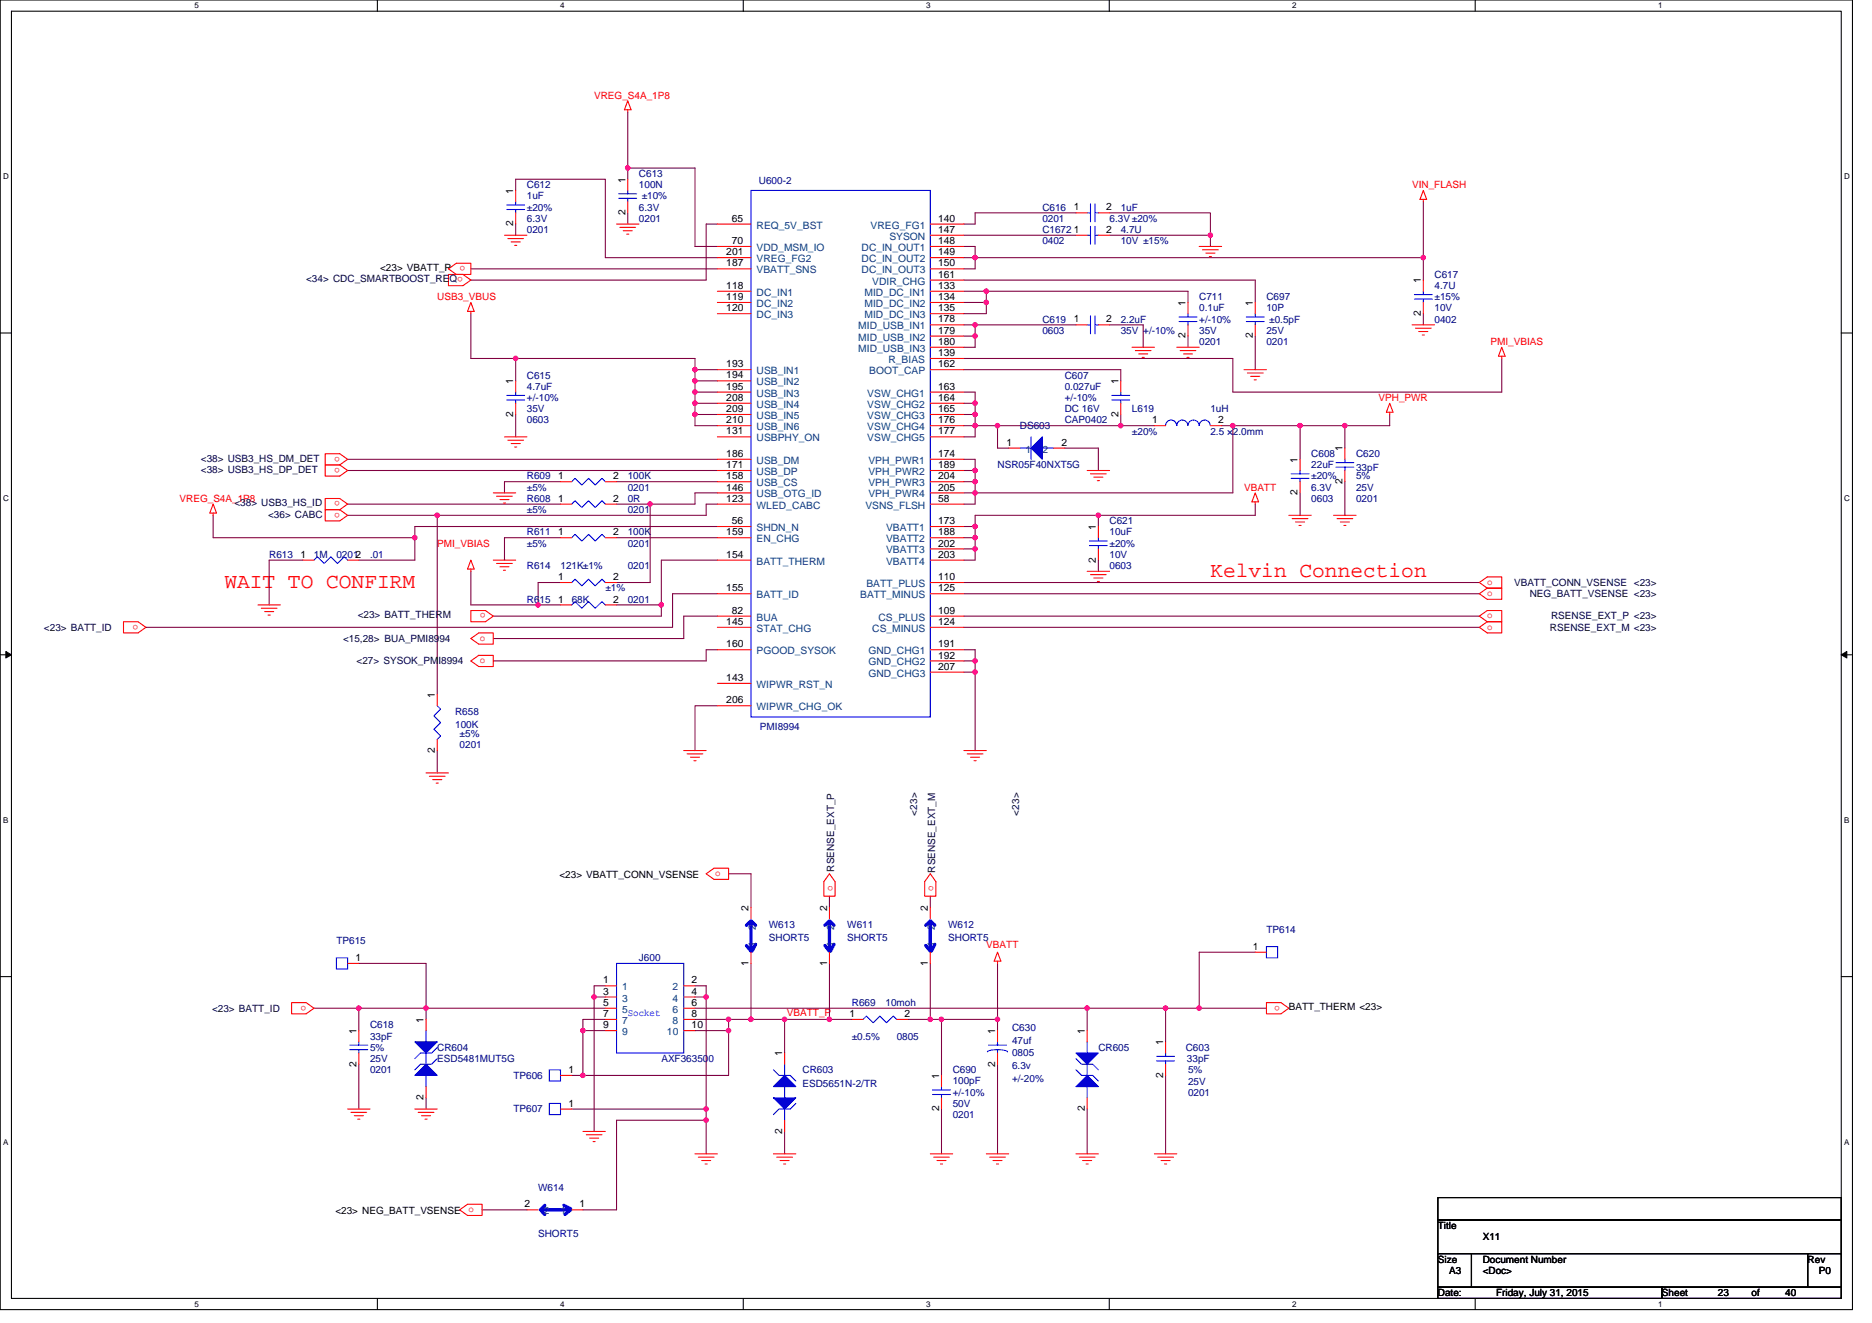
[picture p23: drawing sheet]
<svg xmlns="http://www.w3.org/2000/svg" width="297mm" height="210mm" viewBox="0 0 297 210" stroke-linecap="round" stroke-linejoin="round" font-family="sans-serif">
<defs><g id="words">
<g font-size="3.4" fill="#f00">
<text x="35.6" y="93.4">WAIT TO CONFIRM</text>
<text x="192.1" y="91.6">Kelvin Connection</text>
</g>
<g font-size="1.6" fill="#f00">
<text x="94.3" y="15.6">VREG_S4A_1P8</text>
<text x="224.1" y="29.9">VIN_FLASH</text>
<text x="69.4" y="47.6">USB3_VBUS</text>
<text x="73.5" y="44" transform="rotate(180 73.5 44)">o</text>
<text x="73.8" y="42.2" transform="rotate(180 73.8 42.2)">o</text>
<text x="236.5" y="54.8">PMI_VBIAS</text>
<text x="218.7" y="63.6">VPH_PWR</text>
<text x="53.9" y="74.3" transform="rotate(180 53.9 74.3)">o</text>
<text x="53.9" y="72.5" transform="rotate(180 53.9 72.5)">o</text>
<text x="197.4" y="77.9">VBATT</text>
<text x="28.5" y="79.7">VREG_S4A_1P8</text>
<text x="53.9" y="79.6" transform="rotate(180 53.9 79.6)">o</text>
<text x="53.9" y="81.4" transform="rotate(180 53.9 81.4)">o</text>
<text x="69.4" y="86.8">PMI_VBIAS</text>
<text x="236" y="94.6">o</text>
<text x="236" y="92.8">o</text>
<text x="21.9" y="99.1" transform="rotate(180 21.9 99.1)">o</text>
<text x="76.1" y="101.7">o</text>
<text x="77" y="97.4" transform="rotate(180 77 97.4)">o</text>
<text x="236" y="98.1">o</text>
<text x="236" y="99.9">o</text>
<text x="76.1" y="105.3">o</text>
<text x="113.5" y="139">o</text>
<text x="132.1" y="141.4" transform="rotate(-90 132.1 141.4)">o</text>
<text x="148.1" y="141.4" transform="rotate(-90 148.1 141.4)">o</text>
<text x="156.5" y="150.4">VBATT</text>
<text x="48.6" y="159.6" transform="rotate(180 48.6 159.6)">o</text>
<text x="124.9" y="161.3">VBATT_P</text>
<text x="203.1" y="159.6" transform="rotate(180 203.1 159.6)">o</text>
<text x="74.4" y="192.4">o</text>
</g>
<g font-size="1.6" fill="#000080">
<text x="83.6" y="29.9">C612</text>
<text x="101.4" y="28.1">C613</text>
<text x="101.4" y="29.9">100N</text>
<text x="120.4" y="29.1">U600-2</text>
<text x="83.6" y="31.6">1uF</text>
<text x="83.6" y="35.2">6.3V</text>
<text x="83.6" y="33.4">±20%</text>
<text x="101.4" y="35.2">0201</text>
<text x="101.4" y="33.4">6.3V</text>
<text x="101.8" y="31.6">±10%</text>
<text x="165.4" y="33.4">C616</text>
<text x="165.4" y="35.2">0201</text>
<text x="176.1" y="35.2">6.3V ±20%</text>
<text x="177.8" y="33.4">1uF</text>
<text x="83.6" y="37">0201</text>
<text x="165.4" y="37">C1672</text>
<text x="165.4" y="38.8">0402</text>
<text x="177.8" y="37">4.7U</text>
<text x="177.8" y="38.8">10V ±15%</text>
<text x="190.3" y="47.6">C711</text>
<text x="201" y="47.6">C697</text>
<text x="227.6" y="44.1">C617</text>
<text x="227.6" y="45.9">4.7U</text>
<text x="227.6" y="47.6">±15%</text>
<text x="165.4" y="51.2">C619</text>
<text x="165.4" y="53">0603</text>
<text x="177.8" y="51.2">2.2uF</text>
<text x="177.8" y="53">35V +/-10%</text>
<text x="190.3" y="49.4">0.1uF</text>
<text x="190.3" y="53">35V</text>
<text x="190.3" y="51.2">+/-10%</text>
<text x="201" y="49.4">10P</text>
<text x="201" y="53">25V</text>
<text x="201.4" y="51.2">±0.5pF</text>
<text x="227.6" y="51.2">0402</text>
<text x="227.6" y="49.4">10V</text>
<text x="190.3" y="54.8">0201</text>
<text x="201" y="54.8">0201</text>
<text x="83.6" y="60.1">C615</text>
<text x="83.6" y="61.9">4.7uF</text>
<text x="83.6" y="65.4">35V</text>
<text x="83.6" y="63.6">+/-10%</text>
<text x="168.9" y="60.1">C607</text>
<text x="168.9" y="61.9">0.027uF</text>
<text x="168.9" y="65.4">DC 16V</text>
<text x="168.9" y="63.6">+/-10%</text>
<text x="179.6" y="65.4">L619</text>
<text x="192.1" y="65.4">1uH</text>
<text x="83.6" y="67.2">0603</text>
<text x="161.8" y="68.1">DS603</text>
<text x="168.9" y="67.2">CAP0402</text>
<text x="179.6" y="69">±20%</text>
<text x="192.1" y="69">2.5 ×2.0mm</text>
<text x="83.6" y="76.1">R609</text>
<text x="83.6" y="77.9">±5%</text>
<text x="99.6" y="76.1">100K</text>
<text x="99.6" y="77.9">0201</text>
<text x="158.3" y="74.3">NSR05F40NXT5G</text>
<text x="208.1" y="72.5">C608</text>
<text x="208.1" y="74.3">22uF</text>
<text x="208.1" y="77.9">6.3V</text>
<text x="208.1" y="76.1">±20%</text>
<text x="215.2" y="72.5">C620</text>
<text x="215.2" y="74.7">33pF</text>
<text x="215.2" y="77.9">25V</text>
<text x="215.2" y="76.1">5%</text>
<text x="83.6" y="79.7">R608</text>
<text x="83.6" y="81.4">±5%</text>
<text x="99.6" y="79.7">0R</text>
<text x="99.6" y="81.4">0201</text>
<text x="176.1" y="83.2">C621</text>
<text x="208.1" y="79.7">0603</text>
<text x="215.2" y="79.7">0201</text>
<text x="42.7" y="88.5">R613</text>
<text x="49.8" y="88.5">1M</text>
<text x="53.4" y="88.5">02012</text>
<text x="58.7" y="88.5">.01</text>
<text x="83.6" y="85">R611</text>
<text x="83.6" y="86.8">±5%</text>
<text x="99.6" y="85">100K</text>
<text x="99.6" y="86.8">0201</text>
<text x="176.1" y="85">10uF</text>
<text x="176.1" y="88.5">10V</text>
<text x="176.1" y="86.8">±20%</text>
<text x="83.6" y="90.3">R614</text>
<text x="83.6" y="95.7">R615</text>
<text x="88.9" y="90.3">121K±1%</text>
<text x="90.7" y="95.7">68K</text>
<text x="96.1" y="93.9">±1%</text>
<text x="99.6" y="90.3">0201</text>
<text x="99.6" y="95.7">0201</text>
<text x="176.1" y="90.3">0603</text>
<text x="72.2" y="113.4">R658</text>
<text x="72.2" y="115.6">100K</text>
<text x="72.9" y="117">±5%</text>
<text x="72.9" y="118.8">0201</text>
<text x="120.6" y="115.9">PMI8994</text>
<text x="53.4" y="149.9">TP615</text>
<text x="122" y="147.2">W613</text>
<text x="122" y="149.4">SHORT5</text>
<text x="134.4" y="147.2">W611</text>
<text x="134.4" y="149.4">SHORT5</text>
<text x="150.4" y="147.2">W612</text>
<text x="150.4" y="149.4">SHORT5</text>
<text x="201" y="148.1">TP614</text>
<text x="101.4" y="152.5">J600</text>
<text x="135.2" y="159.7">R669</text>
<text x="140.5" y="159.7">10moh</text>
<text x="58.7" y="163.2">C618</text>
<text x="58.7" y="165">33pF</text>
<text x="58.7" y="166.8">5%</text>
<text x="69.4" y="166.8">CR604</text>
<text x="135.2" y="165">±0.5%</text>
<text x="142.3" y="165">0805</text>
<text x="160.6" y="163.6">C630</text>
<text x="160.6" y="165.7">47uf</text>
<text x="160.6" y="167.7">0805</text>
<text x="174.3" y="166.8">CR605</text>
<text x="188.1" y="166.8">C603</text>
<text x="58.7" y="170.3">0201</text>
<text x="58.7" y="168.6">25V</text>
<text x="69.4" y="168.6">ESD5481MUT5G</text>
<text x="81.5" y="171.2">TP606</text>
<text x="104.9" y="168.6">AXF363500</text>
<text x="127.3" y="170.3">CR603</text>
<text x="127.3" y="172.5">ESD5651N-2/TR</text>
<text x="151.2" y="170.3">C690</text>
<text x="151.2" y="172.1">100pF</text>
<text x="151.2" y="173.9">+/-10%</text>
<text x="160.6" y="169.6">6.3v</text>
<text x="160.6" y="171.7">+/-20%</text>
<text x="188.3" y="168.6">33pF</text>
<text x="188.5" y="173.9">0201</text>
<text x="188.5" y="172.3">25V</text>
<text x="188.5" y="170.3">5%</text>
<text x="81.5" y="176.6">TP607</text>
<text x="151.2" y="177.4">0201</text>
<text x="151.2" y="175.7">50V</text>
<text x="85.4" y="189">W614</text>
<text x="85.4" y="196.3">SHORT5</text>
</g>
<g font-size="1.6">
<text x="99.2" y="29" transform="rotate(-90 99.2 29)">1</text>
<text x="81.4" y="35.9" transform="rotate(-90 81.4 35.9)">2</text>
<text x="81.4" y="30.8" transform="rotate(-90 81.4 30.8)">1</text>
<text x="99.2" y="34.2" transform="rotate(-90 99.2 34.2)">2</text>
<text x="116.1" y="35.2">65</text>
<text x="148.9" y="35.2">140</text>
<text x="170.4" y="33.4">1</text>
<text x="175.5" y="33.4">2</text>
<text x="115.2" y="40.5">201</text>
<text x="116.1" y="38.7">70</text>
<text x="148.9" y="37">147</text>
<text x="148.9" y="38.7">148</text>
<text x="148.9" y="40.5">149</text>
<text x="170.4" y="37">1</text>
<text x="175.5" y="37">2</text>
<text x="60.3" y="43">&lt;23&gt; VBATT_P</text>
<text x="115.2" y="42.3">187</text>
<text x="115.2" y="45.8">118</text>
<text x="115.2" y="47.6">119</text>
<text x="148.9" y="42.3">150</text>
<text x="148.9" y="45.8">133</text>
<text x="148.9" y="47.6">134</text>
<text x="148.9" y="44.1">161</text>
<text x="225.5" y="45" transform="rotate(-90 225.5 45)">1</text>
<text x="115.2" y="49.4">120</text>
<text x="148.9" y="51.2">178</text>
<text x="148.9" y="53">179</text>
<text x="148.9" y="49.4">135</text>
<text x="170.4" y="51.2">1</text>
<text x="175.5" y="51.2">2</text>
<text x="188.1" y="53.7" transform="rotate(-90 188.1 53.7)">2</text>
<text x="188.1" y="48.5" transform="rotate(-90 188.1 48.5)">1</text>
<text x="198.8" y="53.7" transform="rotate(-90 198.8 53.7)">2</text>
<text x="198.8" y="48.5" transform="rotate(-90 198.8 48.5)">1</text>
<text x="225.5" y="50.2" transform="rotate(-90 225.5 50.2)">2</text>
<text x="115.2" y="58.3">193</text>
<text x="148.9" y="56.5">139</text>
<text x="148.9" y="54.7">180</text>
<text x="148.9" y="58.3">162</text>
<text x="81.4" y="61" transform="rotate(-90 81.4 61)">1</text>
<text x="115.2" y="60.1">194</text>
<text x="115.2" y="61.8">195</text>
<text x="115.2" y="63.6">208</text>
<text x="115.2" y="65.4">209</text>
<text x="148.9" y="61.8">163</text>
<text x="148.9" y="63.6">164</text>
<text x="148.9" y="65.4">165</text>
<text x="177.5" y="61" transform="rotate(-90 177.5 61)">1</text>
<text x="81.4" y="66.2" transform="rotate(-90 81.4 66.2)">2</text>
<text x="115.2" y="67.2">210</text>
<text x="115.2" y="69">131</text>
<text x="148.9" y="67.2">176</text>
<text x="148.9" y="69">177</text>
<text x="159.7" y="70.7">1</text>
<text x="168.4" y="70.7">2</text>
<text x="177.5" y="66.2" transform="rotate(-90 177.5 66.2)">2</text>
<text x="182.8" y="67.2">1</text>
<text x="193.3" y="67.2">2</text>
<text x="213" y="71.6" transform="rotate(-90 213 71.6)">1</text>
<text x="88.6" y="76.1">1</text>
<text x="97.3" y="76.1">2</text>
<text x="115.2" y="72.5">186</text>
<text x="115.2" y="74.3">171</text>
<text x="115.2" y="76.1">158</text>
<text x="115.2" y="77.9">146</text>
<text x="148.9" y="72.5">174</text>
<text x="148.9" y="74.3">189</text>
<text x="148.9" y="76.1">204</text>
<text x="148.9" y="77.9">205</text>
<text x="205.9" y="73.4" transform="rotate(-90 205.9 73.4)">1</text>
<text x="213" y="76.8" transform="rotate(-90 213 76.8)">2</text>
<text x="88.6" y="79.6">1</text>
<text x="97.3" y="79.6">2</text>
<text x="115.2" y="79.6">123</text>
<text x="116.1" y="83.2">56</text>
<text x="148.9" y="83.2">173</text>
<text x="148.9" y="79.6">58</text>
<text x="205.9" y="78.6" transform="rotate(-90 205.9 78.6)">2</text>
<text x="47.7" y="88.5">1</text>
<text x="88.6" y="85">1</text>
<text x="97.3" y="85">2</text>
<text x="115.2" y="85">159</text>
<text x="115.2" y="88.5">154</text>
<text x="148.9" y="85">188</text>
<text x="148.9" y="86.7">202</text>
<text x="148.9" y="88.5">203</text>
<text x="173.9" y="89.3" transform="rotate(-90 173.9 89.3)">2</text>
<text x="173.9" y="84.1" transform="rotate(-90 173.9 84.1)">1</text>
<text x="88.6" y="92.1">1</text>
<text x="88.6" y="95.6">1</text>
<text x="97.3" y="92.1">2</text>
<text x="97.3" y="95.6">2</text>
<text x="115.2" y="93.9">155</text>
<text x="148.9" y="93.9">125</text>
<text x="148.9" y="92.1">110</text>
<text x="115.2" y="99.2">145</text>
<text x="116.1" y="97.4">82</text>
<text x="148.9" y="97.4">109</text>
<text x="148.9" y="99.2">124</text>
<text x="115.2" y="102.7">160</text>
<text x="148.9" y="102.7">191</text>
<text x="148.9" y="104.5">192</text>
<text x="148.9" y="106.3">207</text>
<text x="69" y="110.8" transform="rotate(-90 69 110.8)">1</text>
<text x="115.2" y="108.1">143</text>
<text x="115.2" y="111.6">206</text>
<text x="69" y="119.5" transform="rotate(-90 69 119.5)">2</text>
<text x="88.8" y="139.4">&lt;23&gt; VBATT_CONN_VSENSE</text>
<text x="118.8" y="144.5" transform="rotate(-90 118.8 144.5)">2</text>
<text x="131.2" y="144.5" transform="rotate(-90 131.2 144.5)">2</text>
<text x="147.2" y="144.5" transform="rotate(-90 147.2 144.5)">2</text>
<text x="56.4" y="152.5">1</text>
<text x="118.8" y="153.3" transform="rotate(-90 118.8 153.3)">1</text>
<text x="131.2" y="153.3" transform="rotate(-90 131.2 153.3)">1</text>
<text x="147.2" y="153.3" transform="rotate(-90 147.2 153.3)">1</text>
<text x="198.8" y="150.7">1</text>
<text x="95.7" y="156.1">1</text>
<text x="95.7" y="157.9">3</text>
<text x="95.7" y="159.6">5</text>
<text x="95.7" y="161.4">7</text>
<text x="109.7" y="156.1">2</text>
<text x="109.7" y="157.9">4</text>
<text x="109.7" y="159.6">6</text>
<text x="109.7" y="161.4">8</text>
<text x="134.8" y="161.4">1</text>
<text x="143.5" y="161.4">2</text>
<text x="204.5" y="160.4">BATT_THERM &lt;23&gt;</text>
<text x="56.6" y="164.1" transform="rotate(-90 56.6 164.1)">1</text>
<text x="67.2" y="162.3" transform="rotate(-90 67.2 162.3)">1</text>
<text x="95.7" y="163.2">9</text>
<text x="109.7" y="163.2">10</text>
<text x="124.1" y="167.7" transform="rotate(-90 124.1 167.7)">1</text>
<text x="157.9" y="164.1" transform="rotate(-90 157.9 164.1)">1</text>
<text x="172.1" y="164.1" transform="rotate(-90 172.1 164.1)">1</text>
<text x="184.6" y="165.9" transform="rotate(-90 184.6 165.9)">1</text>
<text x="56.6" y="169.3" transform="rotate(-90 56.6 169.3)">2</text>
<text x="90.2" y="170.3">1</text>
<text x="149" y="171.2" transform="rotate(-90 149 171.2)">1</text>
<text x="157.9" y="169.3" transform="rotate(-90 157.9 169.3)">2</text>
<text x="184.6" y="171.1" transform="rotate(-90 184.6 171.1)">2</text>
<text x="67.2" y="174.6" transform="rotate(-90 67.2 174.6)">2</text>
<text x="90.2" y="175.6">1</text>
<text x="124.1" y="180" transform="rotate(-90 124.1 180)">2</text>
<text x="149" y="176.4" transform="rotate(-90 149 176.4)">2</text>
<text x="172.1" y="176.4" transform="rotate(-90 172.1 176.4)">2</text>
<text x="83.2" y="191.6">2</text>
<text x="92" y="191.6">1</text>
<text x="53.2" y="192.7">&lt;23&gt; NEG_BATT_VSENSE</text>
<text x="228.2" y="195.1">Title</text>
<text x="235.3" y="196.8">X11</text>
<text x="228.2" y="200.4">Size</text>
<text x="229.9" y="202.2">A3</text>
<text x="235.3" y="200.4">Document Number</text>
<text x="235.3" y="202.2">&lt;Doc&gt;</text>
<text x="286.8" y="200.4">Rev</text>
<text x="288.6" y="202.2">P0</text>
<text x="228.2" y="205.7">Date:</text>
<text x="237.4" y="205.7">Friday, July 31, 2015</text>
<text x="263.7" y="205.7">Sheet</text>
<text x="272.6" y="205.7">23</text>
<text x="277.9" y="205.7">of</text>
<text x="283.3" y="205.7">40</text>
</g>
<g font-size="1.6" fill="#004080">
<text x="120.1" y="36.3">REQ_5V_BST</text>
<text x="120.1" y="39.8">VDD_MSM_IO</text>
<text x="120.1" y="41.6">VREG_FG2</text>
<text x="136.7" y="39.8">DC_IN_OUT1</text>
<text x="136.7" y="41.6">DC_IN_OUT2</text>
<text x="138.2" y="36.3">VREG_FG1</text>
<text x="141.1" y="38.1">SYSON</text>
<text x="120.1" y="43.4">VBATT_SNS</text>
<text x="120.1" y="46.9">DC_IN1</text>
<text x="136.7" y="43.4">DC_IN_OUT3</text>
<text x="137.2" y="46.9">MID_DC_IN1</text>
<text x="138.4" y="45.2">VDIR_CHG</text>
<text x="120.1" y="48.7">DC_IN2</text>
<text x="120.1" y="50.5">DC_IN3</text>
<text x="136.2" y="52.3">MID_USB_IN1</text>
<text x="137.2" y="48.7">MID_DC_IN2</text>
<text x="137.2" y="50.5">MID_DC_IN3</text>
<text x="120.1" y="59.4">USB_IN1</text>
<text x="136.2" y="54.1">MID_USB_IN2</text>
<text x="136.2" y="55.8">MID_USB_IN3</text>
<text x="137.9" y="59.4">BOOT_CAP</text>
<text x="141" y="57.6">R_BIAS</text>
<text x="120.1" y="61.2">USB_IN2</text>
<text x="120.1" y="62.9">USB_IN3</text>
<text x="120.1" y="64.7">USB_IN4</text>
<text x="137.6" y="62.9">VSW_CHG1</text>
<text x="137.6" y="64.7">VSW_CHG2</text>
<text x="120.1" y="66.5">USB_IN5</text>
<text x="120.1" y="68.3">USB_IN6</text>
<text x="120.1" y="70.1">USBPHY_ON</text>
<text x="137.6" y="66.5">VSW_CHG3</text>
<text x="137.6" y="68.3">VSW_CHG4</text>
<text x="137.6" y="70.1">VSW_CHG5</text>
<text x="162.7" y="71.8">1</text>
<text x="165.4" y="71.8">2</text>
<text x="120.1" y="73.6">USB_DM</text>
<text x="120.1" y="75.4">USB_DP</text>
<text x="120.1" y="77.2">USB_CS</text>
<text x="137.8" y="73.6">VPH_PWR1</text>
<text x="137.8" y="75.4">VPH_PWR2</text>
<text x="137.8" y="77.2">VPH_PWR3</text>
<text x="120.1" y="79">USB_OTG_ID</text>
<text x="120.1" y="80.7">WLED_CABC</text>
<text x="137.3" y="80.7">VSNS_FLSH</text>
<text x="137.8" y="79">VPH_PWR4</text>
<text x="120.1" y="84.3">SHDN_N</text>
<text x="120.1" y="86.1">EN_CHG</text>
<text x="120.1" y="89.6">BATT_THERM</text>
<text x="140.6" y="84.3">VBATT1</text>
<text x="140.6" y="86.1">VBATT2</text>
<text x="140.6" y="87.8">VBATT3</text>
<text x="140.6" y="89.6">VBATT4</text>
<text x="120.1" y="95">BATT_ID</text>
<text x="136.5" y="95">BATT_MINUS</text>
<text x="137.5" y="93.2">BATT_PLUS</text>
<text x="120.1" y="98.5">BUA</text>
<text x="120.1" y="100.3">STAT_CHG</text>
<text x="138.4" y="100.3">CS_MINUS</text>
<text x="139.4" y="98.5">CS_PLUS</text>
<text x="120.1" y="103.8">PGOOD_SYSOK</text>
<text x="137.8" y="103.8">GND_CHG1</text>
<text x="137.8" y="105.6">GND_CHG2</text>
<text x="137.8" y="107.4">GND_CHG3</text>
<text x="120.1" y="109.2">WIPWR_RST_N</text>
<text x="120.1" y="112.7">WIPWR_CHG_OK</text>
<text x="119.9" y="147.6" transform="rotate(-90 119.9 147.6)">2</text>
<text x="132.4" y="147.6" transform="rotate(-90 132.4 147.6)">2</text>
<text x="148.4" y="147.6" transform="rotate(-90 148.4 147.6)">2</text>
<text x="119.9" y="150.2" transform="rotate(-90 119.9 150.2)">1</text>
<text x="132.4" y="150.2" transform="rotate(-90 132.4 150.2)">1</text>
<text x="148.4" y="150.2" transform="rotate(-90 148.4 150.2)">1</text>
<text x="98.7" y="157.2">1</text>
<text x="98.7" y="159">3</text>
<text x="98.7" y="160.7">5</text>
<text x="106.7" y="157.2">2</text>
<text x="106.7" y="159">4</text>
<text x="106.7" y="160.7">6</text>
<text x="98.7" y="162.5">7</text>
<text x="98.7" y="164.3">9</text>
<text x="105.8" y="164.3">10</text>
<text x="106.7" y="162.5">8</text>
<text x="86.3" y="192.7">2</text>
<text x="88.9" y="192.7">1</text>
</g>
<g font-size="1.6" fill="#000040">
<text x="48.6" y="44.8">&lt;34&gt; CDC_SMARTBOOST_REQ</text>
<text x="31.9" y="75">&lt;38&gt; USB3_HS_DP_DET</text>
<text x="31.9" y="73.3">&lt;38&gt; USB3_HS_DM_DET</text>
<text x="37.2" y="80.4">&lt;38&gt; USB3_HS_ID</text>
<text x="42.5" y="82.1">&lt;36&gt; CABC</text>
<text x="240.2" y="93">VBATT_CONN_VSENSE &lt;23&gt;</text>
<text x="242.7" y="94.8">NEG_BATT_VSENSE &lt;23&gt;</text>
<text x="7" y="100.1">&lt;23&gt; BATT_ID</text>
<text x="54.4" y="101.9">&lt;15,28&gt; BUA_PMI8994</text>
<text x="56.8" y="98.1">&lt;23&gt; BATT_THERM</text>
<text x="245.9" y="100.1">RSENSE_EXT_M &lt;23&gt;</text>
<text x="246.1" y="98.3">RSENSE_EXT_P &lt;23&gt;</text>
<text x="56.6" y="105.4">&lt;27&gt; SYSOK_PMI8994</text>
<text x="145.5" y="129.4" transform="rotate(-90 145.5 129.4)">&lt;23&gt;</text>
<text x="161.7" y="129.4" transform="rotate(-90 161.7 129.4)">&lt;23&gt;</text>
<text x="132.4" y="138.3" transform="rotate(-90 132.4 138.3)">RSENSE_EXT_P</text>
<text x="148.4" y="138.5" transform="rotate(-90 148.4 138.5)">RSENSE_EXT_M</text>
<text x="33.7" y="160.5">&lt;23&gt; BATT_ID</text>
</g>
<text font-size="1.6" fill="#00f" x="99.6" y="161.3">Socket</text>
<g font-size="1.3">
<text x="30.8" y="1.3">5</text>
<text x="88.9" y="1.3">4</text>
<text x="147" y="1.3">3</text>
<text x="205" y="1.3">2</text>
<text x="263.1" y="1.3">1</text>
<text x=".5" y="28.4">D</text>
<text x="292.6" y="28.4">D</text>
<text x=".5" y="79.5">C</text>
<text x="292.6" y="79.5">C</text>
<text x=".5" y="130.6">B</text>
<text x="292.6" y="130.6">B</text>
<text x=".5" y="181.7">A</text>
<text x="292.6" y="181.7">A</text>
<text x="30.8" y="207.4">5</text>
<text x="88.9" y="207.4">4</text>
<text x="147" y="207.4">3</text>
<text x="205" y="207.4">2</text>
<text x="263.1" y="207.4">1</text>
</g>
</g></defs>
<path d="M0 0h293.9v207.9h-293.9zM1.8 1.8h290.4v204.3h-290.4z" fill="none" stroke="#000" stroke-width=".17"/>
<g fill="#fff">
<path d="M30.8 .2h.7v1.4h-.7z"/>
<path d="M30.8 206.3h.7v1.4h-.7z"/>
</g>
<path d="M59.9 0v1.8M59.9 206.1v1.8" fill="none" stroke="#000" stroke-width=".17"/>
<g fill="#fff">
<path d="M88.9 .2h.7v1.4h-.7z"/>
<path d="M88.9 206.3h.7v1.4h-.7z"/>
</g>
<path d="M117.9 0v1.8M117.9 206.1v1.8" fill="none" stroke="#000" stroke-width=".17"/>
<g fill="#fff">
<path d="M147 .2h.7v1.4h-.7z"/>
<path d="M147 206.3h.7v1.4h-.7z"/>
</g>
<path d="M176 0v1.8M176 206.1v1.8" fill="none" stroke="#000" stroke-width=".17"/>
<g fill="#fff">
<path d="M205 .2h.7v1.4h-.7z"/>
<path d="M205 206.3h.7v1.4h-.7z"/>
</g>
<path d="M234.1 0v1.8M234.1 206.1v1.8" fill="none" stroke="#000" stroke-width=".17"/>
<g fill="#fff">
<path d="M263.1 .2h.7v1.4h-.7z"/>
<path d="M263.1 206.3h.7v1.4h-.7z"/>
<path d="M.5 27.3h.9v1.4h-.9z"/>
<path d="M292.6 27.3h.9v1.4h-.9z"/>
<path d="M.5 78.4h.9v1.4h-.9z"/>
<path d="M292.6 78.4h.9v1.4h-.9z"/>
</g>
<path d="M0 52.9h1.8M292.2 52.9h1.7" fill="none" stroke="#000" stroke-width=".17"/>
<g fill="#fff">
<path d="M.5 129.5h.8v1.4h-.8z"/>
<path d="M292.6 129.5h.9v1.4h-.9z"/>
</g>
<path d="M0 103.9h1.8M292.2 103.9h1.7" fill="none" stroke="#000" stroke-width=".17"/>
<path d="M.9 103.4l.9 .5-.9 .5zM292.2 103.9l.8-.5v1z" fill="#000" stroke="#000" stroke-width=".16"/>
<g fill="#fff">
<path d="M.5 180.5h.8v1.4h-.8z"/>
<path d="M292.6 180.5h.9v1.4h-.9z"/>
</g>
<path d="M0 155h1.8M292.2 155h1.7M228.2 190.1h64v3.5h-64zM228.2 193.6h64v5.4h-64zM228.2 199h5.3v5.3h-5.3zM233.5 199h53.3v5.3h-53.3zM286.8 199h5.4v5.3h-5.4zM228.2 204.3h35.5v1.8h-35.5zM263.7 204.3h28.5v1.8h-28.5z" fill="none" stroke="#000" stroke-width=".17"/>
<g fill="none" stroke="#800040" stroke-width=".17">
<path d="M99.6 17.8v8.9M81.8 30.2v-1.8h14.3v12.5h17.7M81.8 35.6v1.7M99.6 26.7v1.7M99.6 33.8v1.8M99.6 26.7h10.7v12.4h3.5M113.8 35.6h-1.7v8.9l-37.4-.1M152.9 37.3h17.8M152.9 39.1h1.8v1.8h-1.8M170.7 33.8h-16v1.8h-1.8M176.1 33.8h16v3.5M176.1 37.3h16"/>
<path d="M192.1 37.3v1.8M225.8 32v8.9M74.7 49.8v7.1h7.1M74.7 42.7h39.1M81.8 56.9h28.5v1.8M81.8 56.9v3.6M110.3 58.7h3.5M110.3 58.7v1.8M152.9 51.6h1.8M152.9 53.3h1.8M152.9 56.9h42.7v5.3h42.7v-5.3M152.9 58.7h24.9v1.8"/>
<path d="M152.9 46.2h3.6v1.8M152.9 48h3.6M152.9 44.4h46.3v3.6M154.7 51.6v1.7M154.7 53.3v1.8h-1.8M154.7 51.6h16M156.5 48v1.8h-3.6M156.5 46.2h32v1.8M176.1 51.6h5.3v3.5M188.5 53.3v1.8M199.2 53.3v5.4M225.8 40.9v3.5"/>
<path d="M225.8 49.8v1.8M225.8 40.9h-71.1v1.8h-1.8M55.2 72.9h58.6M55.2 74.7h58.6M81.8 65.8v3.5M88.9 76.5h-8.9v1.7M97.8 76.5h16M110.3 60.5h3.5M110.3 62.2h3.5M110.3 64h3.5M110.3 65.8h3.5M110.3 60.5v1.7"/>
<path d="M110.3 62.2v1.8M110.3 64v1.8M110.3 65.8v1.8h3.5M113.8 78.2h-3.5v1.8h-7.1M152.9 72.9h1.8v1.8M152.9 62.2h1.8v1.8M152.9 64h1.8M152.9 67.6h1.8v1.7h-1.8M152.9 78.2h1.8v1.8h-1.8M152.9 76.5h1.8M152.9 74.7h1.8v1.8M152.9 65.8h1.8"/>
<path d="M154.7 64v1.8M154.7 65.8v1.8h3.6M158.3 67.6v3.5h1.8M158.3 67.6h19.5M168.9 71.1h5.4v3.6M177.8 67.6h5.4M177.8 65.8v1.8M193.8 67.6h1.8M195.6 67.6h10.7M195.6 67.6v10.6h-40.9v-1.7M206.3 78.2v3.6M206.3 67.6h7.1"/>
<path d="M206.3 67.6v5.3M213.4 76.5v5.3M213.4 67.6v3.5M220.5 65.8v1.8h-7.1M33.8 81.8v3.5h32M48 88.9h-5.3v7.1M55.2 80h33.7M55.2 81.8h14.2M65.8 85.3v3.6h-8.9M69.4 81.8v28.4M74.7 90.7v5.3h10.7M85.4 96h3.5"/>
<path d="M88.9 85.3h-8.9v3.6M88.9 92.5h-3.5v3.5M97.8 85.3h16M97.8 80h5.4M97.8 96h7.1M103.2 80v12.5h-5.4M104.9 96v1.8h-26.6M113.8 80h-1.7v1.8h-42.7M113.8 83.6h-48v1.7M113.8 88.9h-8.9v7.1M113.8 94.2h-7.1v5.4h-83.5M113.8 97.8h-5.3v3.5h-30.2"/>
<path d="M152.9 92.5h81.8M152.9 94.2h81.8M152.9 99.6h81.8M152.9 97.8h81.8M152.9 83.6h1.8v1.7M152.9 85.3h1.8M152.9 87.1h1.8M154.7 87.1v1.8h-1.8M154.7 85.3v1.8M174.3 88.9v1.8M174.3 81.8h-19.6v1.8M174.3 81.8v1.8"/>
<path d="M199.2 80v1.8h-24.9M69.4 119.1v3.6M113.8 103.1h-1.7v1.8h-33.8M113.8 112h-3.5v7.1M152.9 103.1h1.8v1.8M152.9 104.9h1.8M152.9 106.7h1.8M154.7 104.9v1.8M154.7 106.7v12.4M115.6 138.7h3.6v5.3M56.9 152.9h10.7v7.1M94.3 158.2v21.4"/>
<path d="M94.3 158.2h1.8M96.1 156.5h-1.8v1.7M110.3 158.2h1.8M110.3 156.5h1.8v1.7M112.1 158.2v17.8M119.2 152.9v8.9M131.6 142.2v1.8M131.6 152.9v8.9M147.6 152.9v8.9M147.6 142.2v1.8M158.3 152.9v8.9M199.2 151.1h-8.9v8.9"/>
<path d="M49.8 160h7.1M56.9 168.9v7.1M56.9 160v3.6M56.9 160h10.7M67.6 160h28.5M67.6 174.2v1.8M67.6 160v1.8M90.7 170.7h1.8M90.7 176h21.4M92.5 163.6h3.6M92.5 163.6v7.1M96.1 161.8h-3.6v1.8"/>
<path d="M110.3 161.8h5.3M110.3 163.6h5.3M110.3 160h62.2M112.1 176v1.8M112.1 177.8h-14.3v14.2h-5.3M112.1 177.8v5.3M115.6 161.8v1.8M115.6 161.8h3.6M115.6 163.6v7.1h-23.1M119.2 161.8h5.3M124.5 179.6v3.5M124.5 161.8v5.3"/>
<path d="M124.5 161.8h7.1M131.6 161.8h3.6M144.1 161.8h3.5M147.6 161.8h1.8M149.4 176v7.1M149.4 161.8h8.9M149.4 161.8v8.9M158.3 161.8v1.8M158.3 168.9v14.2M172.5 176v7.1M172.5 160v3.6M172.5 160h12.5"/>
<path d="M185 160h5.3M185 170.7v12.4M185 160v5.4M190.3 160h10.7M76.5 192h7.1"/>
</g>
<g fill="#f0f" stroke="#f0f" stroke-width=".17">
<circle cx="110.3" cy="60.4" r=".35"/>
<circle cx="110.3" cy="62.2" r=".35"/>
<circle cx="110.3" cy="64" r=".35"/>
<circle cx="110.3" cy="65.8" r=".35"/>
<circle cx="81.8" cy="56.9" r=".35"/>
<circle cx="103.2" cy="80" r=".35"/>
<circle cx="65.8" cy="85.3" r=".35"/>
<circle cx="104.9" cy="96" r=".35"/>
<circle cx="85.4" cy="96" r=".35"/>
<circle cx="154.7" cy="40.9" r=".35"/>
<circle cx="225.8" cy="40.9" r=".35"/>
<circle cx="154.7" cy="53.3" r=".35"/>
<circle cx="154.7" cy="51.5" r=".35"/>
<circle cx="154.7" cy="64" r=".35"/>
<circle cx="154.7" cy="65.8" r=".35"/>
<circle cx="154.7" cy="67.6" r=".35"/>
<circle cx="206.3" cy="67.6" r=".35"/>
<circle cx="195.6" cy="67.6" r=".35"/>
<circle cx="154.7" cy="87.1" r=".35"/>
<circle cx="174.3" cy="81.8" r=".35"/>
<circle cx="154.7" cy="106.7" r=".35"/>
<circle cx="154.7" cy="104.9" r=".35"/>
<circle cx="192.1" cy="37.3" r=".35"/>
<circle cx="177.8" cy="67.6" r=".35"/>
<circle cx="99.6" cy="26.7" r=".35"/>
<circle cx="110.3" cy="58.7" r=".35"/>
<circle cx="213.4" cy="67.6" r=".35"/>
<circle cx="69.4" cy="81.8" r=".35"/>
<circle cx="112" cy="176" r=".35"/>
<circle cx="124.5" cy="161.8" r=".35"/>
<circle cx="112" cy="158.2" r=".35"/>
<circle cx="115.6" cy="161.8" r=".35"/>
<circle cx="92.5" cy="170.7" r=".35"/>
<circle cx="158.3" cy="161.8" r=".35"/>
<circle cx="119.2" cy="161.8" r=".35"/>
<circle cx="56.9" cy="160" r=".35"/>
<circle cx="172.5" cy="160" r=".35"/>
<circle cx="190.3" cy="160" r=".35"/>
<circle cx="184.9" cy="160" r=".35"/>
<circle cx="67.6" cy="160" r=".35"/>
<circle cx="112" cy="177.8" r=".35"/>
<circle cx="131.6" cy="161.8" r=".35"/>
<circle cx="149.4" cy="161.8" r=".35"/>
<circle cx="147.6" cy="161.8" r=".35"/>
<circle cx="92.5" cy="163.6" r=".35"/>
<circle cx="115.6" cy="163.6" r=".35"/>
<circle cx="94.3" cy="158.2" r=".35"/>
<circle cx="154.7" cy="78.2" r=".35"/>
<circle cx="158.3" cy="67.6" r=".35"/>
<circle cx="154.7" cy="74.7" r=".35"/>
<circle cx="154.7" cy="76.4" r=".35"/>
<circle cx="154.7" cy="83.6" r=".35"/>
<circle cx="154.7" cy="85.3" r=".35"/>
<circle cx="156.5" cy="48" r=".35"/>
<circle cx="156.5" cy="46.2" r=".35"/>
</g>
<g fill="none" stroke="#f00" stroke-width=".17">
<path d="M99.6 17.4v.4M99.6 16l.5 1.4h-1zM80 37.3h3.6M80.6 37.9h2.5M81.1 38.4h1.4M81.7 38.9h.3M81.8 30.2v1.8M81.8 33.8v1.8M97.8 35.6h3.6M98.4 36.1h2.5M98.9 36.6h1.4M99.4 37.2h.4"/>
<path d="M99.6 28.4v1.8M99.6 32v1.8M113.8 35.6h5.4M113.8 39.1h5.4M147.6 35.6h5.3M147.6 37.3h5.3M147.6 39.1h5.3M170.7 33.8h1.8M170.7 37.3h1.8M174.3 33.8h1.8M174.3 37.3h1.8M190.3 39.1h3.5"/>
<path d="M190.8 39.6h2.5M225.8 30.2l.6 1.4h-1.1zM225.8 31.6v.4M71.2 42.7l1.2-.9h2.3v1.8h-2.3zM71.2 43.6h2.3l1.2 .8-1.2 .9h-2.3zM74.7 48l.5 1.4h-1zM74.7 49.4v.4M113.8 40.9h5.4M113.8 42.7h5.4M113.8 46.2h5.4M113.8 48h5.4M113.8 49.8h5.4"/>
<path d="M113.8 58.7h5.4M147.6 40.9h5.3M147.6 42.7h5.3M147.6 44.4h5.3M147.6 46.2h5.3M147.6 48h5.3M147.6 49.8h5.3M147.6 51.6h5.3M147.6 53.3h5.3M147.6 55.1h5.3M147.6 56.9h5.3M147.6 58.7h5.3"/>
<path d="M170.7 51.6h1.8M174.3 51.6h1.8M179.6 55.1h3.6M180.1 55.6h2.5M180.7 56.2h1.4M181.2 56.7h.4M186.7 55.1h3.6M187.3 55.6h2.5M187.8 56.2h1.4M188.3 56.7h.4M188.5 48v1.8M188.5 51.6v1.7"/>
<path d="M191.3 40.2h1.5M191.9 40.7h.3M197.4 58.7h3.6M197.9 59.2h2.5M198.5 59.7h1.4M199.2 48v1.8M199.2 51.6v1.7M224.1 51.6h3.5M224.6 52.1h2.5M225.1 52.6h1.5M225.7 53.2h.3M225.8 44.4v1.8"/>
<path d="M225.8 48v1.8M238.3 55.1l.5 1.4h-1zM238.3 56.5v.4M51.6 73.8h2.3l1.3 .9-1.3 .9h-2.3zM51.6 79.1h2.3l1.3 .9-1.3 .9h-2.3zM51.6 72h2.3l1.3 .9-1.3 .9h-2.3zM78.3 78.2h3.5M78.8 78.8h2.5M79.3 79.3h1.5M79.9 79.8h.3M80 69.3h3.6M80.6 69.9h2.5"/>
<path d="M81.1 70.4h1.4M81.7 71h.3M81.8 60.5v1.7M81.8 64v1.8M88.9 76.5h1.8M96.1 76.5h1.7M113.8 60.5h5.4M113.8 62.2h5.4M113.8 64h5.4M113.8 65.8h5.4M113.8 67.6h5.4M113.8 69.3h5.4"/>
<path d="M113.8 72.9h5.4M113.8 74.7h5.4M113.8 76.5h5.4M113.8 78.2h5.4M147.6 62.2h5.3M147.6 64h5.3M147.6 65.8h5.3M147.6 67.6h5.3M147.6 69.3h5.3M147.6 72.9h5.3M147.6 74.7h5.3M147.6 76.5h5.3"/>
<path d="M147.6 78.2h5.3M160.1 71.1h1.7M167.2 71.1h1.7M172.5 74.7h3.6M173 75.2h2.5M173.6 75.7h1.4M174.1 76.3h.4M177.8 60.5v1.7M177.8 64v1.8M183.2 67.6h1.8M192.1 67.6h1.7M199 60.3h.3"/>
<path d="M199.2 78.2l.5 1.5h-1.1zM199.2 79.7v.3M206.3 72.9v1.8M206.3 76.5v1.7M213.4 71.1v1.8M213.4 74.7v1.8M220.5 64l.5 1.4h-1zM220.5 65.4v.4M19.6 98.7h2.3l1.3 .9-1.3 .9h-2.3zM33.8 81.4v.4M33.8 80l.6 1.4h-1.1zM40.9 96h3.6"/>
<path d="M41.5 96.5h2.5M42 97.1h1.4M42.5 97.6h.4M48 88.9h1.8M51.6 80.9h2.3l1.3 .9-1.3 .9h-2.3zM55.2 88.9h1.7M74.7 88.9l.5 1.4h-1zM74.7 90.3v.4M74.7 96.9h2.3l1.3 .9-1.3 .9h-2.3zM78.3 88.9h3.5M78.8 89.4h2.5M79.3 90h1.5"/>
<path d="M79.9 90.5h.3M88.9 92.5h1.8M88.9 96h1.8M88.9 85.3h1.8M88.9 80h1.8M96.1 92.5h1.7M96.1 96h1.7M96.1 85.3h1.7M96.1 80h1.7M113.8 80h5.4M113.8 83.6h5.4M113.8 85.3h5.4"/>
<path d="M113.8 88.9h5.4M113.8 94.2h5.4M113.8 97.8h5.4M113.8 99.6h5.4M147.6 80h5.3M147.6 83.6h5.3M147.6 85.3h5.3M147.6 87.1h5.3M147.6 88.9h5.3M147.6 92.5h5.3M147.6 94.2h5.3M147.6 97.8h5.3"/>
<path d="M147.6 99.6h5.3M172.5 90.7h3.6M173 91.2h2.5M173.6 91.7h1.4M174.1 92.3h.4M174.3 83.6v1.7M174.3 87.1v1.8M204.5 81.8h3.6M205 82.3h2.5M205.6 82.8h1.4M206.1 83.4h.4M211.6 81.8h3.6"/>
<path d="M212.2 82.3h2.4M212.7 82.8h1.4M213.2 83.4h.4M234.7 94.2l1.3-.9h2.3v1.8h-2.3zM234.7 97.8l1.3-.9h2.3v1.8h-2.3zM234.7 99.6l1.3-.9h2.3v1.8h-2.3zM234.7 92.5l1.3-.9h2.3v1.7h-2.3zM69.4 110.2v1.8M69.4 117.3v1.8M74.7 101.3l1.3-.8h2.3v1.7h-2.3zM74.7 104.9l1.3-.9h2.3v1.8h-2.3zM108.5 119.1h3.6"/>
<path d="M109 119.7h2.5M113.8 103.1h5.4M113.8 108.5h5.4M113.8 112h5.4M147.6 103.1h5.3M147.6 104.9h5.3M147.6 106.7h5.3M152.9 119.1h3.6M153.5 119.7h2.5M67.6 122.7h3.6M68.1 123.2h2.5M68.7 123.7h1.4"/>
<path d="M69.2 124.3h.4M109.6 120.2h1.4M110.1 120.7h.3M112.1 138.7l1.2-.9h2.3v1.8h-2.3zM131.6 138.7l.9 1.2v2.3h-1.8v-2.3zM147.6 138.7l.9 1.2v2.3h-1.8v-2.3zM154 120.2h1.4M154.6 120.7h.3M46.3 159.1h2.3l1.2 .9-1.2 .9h-2.3zM55.2 152.9h1.7M96.1 156.5h1.7M96.1 158.2h1.7"/>
<path d="M108.5 156.5h1.8M108.5 158.2h1.8M119.2 151.1v1.8M119.2 144v1.8M131.6 151.1v1.8M131.6 144v1.8M147.6 151.1v1.8M147.6 144v1.8M158.3 151.1l.5 1.4h-1zM158.3 152.5v.4M199.2 151.1h1.8M201 159.1h2.3l1.2 .9-1.2 .9h-2.3z"/>
<path d="M55.2 176h3.5M55.7 176.6h2.5M56.2 177.1h1.5M56.8 177.6h.3M56.9 163.6v1.8M56.9 167.1v1.8M65.8 176h3.6M66.4 176.6h2.5M66.9 177.1h1.4M67.4 177.6h.4M67.6 161.8v1.8M67.6 172.5v1.7"/>
<path d="M88.9 170.7h1.8M88.9 176h1.8M92.5 179.6h3.6M96.1 160h1.7M96.1 161.8h1.7M96.1 163.6h1.7M108.5 160h1.8M108.5 161.8h1.8M108.5 163.6h1.8M124.5 167.1v1.8M124.5 177.8v1.8M135.2 161.8h1.7"/>
<path d="M142.3 161.8h1.8M149.4 170.7v1.8M149.4 174.2v1.8M158.3 163.6v1.8M158.3 167.1v1.8M172.5 163.6v1.8M172.5 174.2v1.8M185 165.4v1.7M185 168.9v1.8M72.9 192l1.3-.9h2.3v1.8h-2.3zM83.6 192h1.8M90.7 192h1.8"/>
<path d="M93 180.1h2.5M93.6 180.6h1.4M94.1 181.2h.3M110.3 183.1h3.5M110.8 183.7h2.5M111.3 184.2h1.5M111.9 184.7h.3M122.7 183.1h3.6M123.3 183.7h2.4M123.8 184.2h1.4M124.3 184.7h.4M147.6 183.1h3.6"/>
<path d="M148.1 183.7h2.5M148.7 184.2h1.4M149.2 184.7h.4M156.5 183.1h3.6M157 183.7h2.5M157.6 184.2h1.4M158.1 184.7h.4M170.7 183.1h3.6M171.3 183.7h2.5M171.8 184.2h1.4M172.3 184.7h.4M183.2 183.1h3.5"/>
<path d="M183.7 183.7h2.5M184.2 184.2h1.5M184.8 184.7h.3"/>
</g>
<g fill="#00f" stroke="#00f" stroke-width=".17">
<path d="M122.7 172.5l1.8-1.8 1.8 1.8z" fill-rule="evenodd"/>
<path d="M122.7 174.2h3.6l-1.8 1.8z" fill-rule="evenodd"/>
<path d="M65.8 165.4h3.6l-1.8 1.7z" fill-rule="evenodd"/>
<path d="M67.6 168.9l1.8 1.8h-3.6z" fill-rule="evenodd"/>
<path d="M163.6 71.1l1.8-1.8v3.6z" fill-rule="evenodd"/>
<path d="M170.7 167.1h3.6l-1.8 1.8z" fill-rule="evenodd"/>
<path d="M170.7 172.5l1.8-1.8 1.8 1.8z" fill-rule="evenodd"/>
</g>
<g fill="none" stroke="#00f" stroke-width=".17">
<path d="M80.4 32.5h2.8M80.4 33.3h2.8M81.8 32v.5M81.8 33.3v.5M98.2 30.8h2.8M98.2 31.5h2.8M99.6 30.2v.6M99.6 31.5v.5M119.2 30.2h28.4v83.6h-28.4zM172.5 33.8h.5M172.5 37.3h.5M173 32.4v2.8"/>
<path d="M173 35.9v2.9M173.8 32.4v2.8M173.8 33.8h.5M173.8 35.9v2.9M173.8 37.3h.5M172.5 51.6h.5M173 50.1v2.9M173.8 50.1v2.9M173.8 51.6h.5M187.1 50.3h2.8M187.1 51h2.8M188.5 49.8v.5"/>
<path d="M188.5 51v.6M197.8 50.3h2.8M197.8 51h2.8M199.2 49.8v.5M199.2 51v.6M224.4 46.8h2.9M224.4 47.5h2.9M225.8 46.2v.6M225.8 47.5v.5M80.4 62.8h2.8M80.4 63.5h2.8M81.8 62.2v.6"/>
<path d="M81.8 63.5v.5M90.7 76.5l.5-.6 1.1 1.1 1.1-1.1 1 1.1 1.1-1.1 .6 .6M161.8 71.1h1.8M163.6 69.3v3.6M165.4 71.1h1.8M176.4 62.8h2.9M176.4 63.5h2.9M177.8 62.2v.6M177.8 63.5v.5M185 67.5a.88 .88 0 0 1 .8-.8 .88 .88 0 0 1 .9 .8 .89 .89 0 0 1 .9-.8 .89 .89 0 0 1 .9 .8 .89 .89 0 0 1 .9-.8 .89 .89 0 0 1 .9 .8M190.3 67.5a.88 .88 0 0 1 .9-.8 .88 .88 0 0 1 .8 .8M204.9 75.2h2.8"/>
<path d="M204.9 75.9h2.8M206.3 74.7v.5M206.3 75.9v.6M212 73.4h2.8M212 74.1h2.8M213.4 72.9v.5M213.4 74.1v.6M49.8 88.9l.6-.5 1 1 1.1-1 1 1 1.1-1 .6 .5M90.7 92.5l.5-.6 1.1 1.1 1.1-1.1 1 1.1 1.1-1.1 .6 .6M90.7 96l.5-.5 1.1 1 1.1-1 1 1 1.1-1 .6 .5M90.7 85.3l.5-.5 1.1 1.1 1.1-1.1 1 1.1 1.1-1.1 .6 .5M90.7 80l.5-.5 1.1 1 1.1-1 1 1 1.1-1 .6 .5"/>
<path d="M172.9 85.9h2.8M172.9 86.6h2.8M174.3 85.3v.6M174.3 86.6v.5M69.4 112l.5 .5-1 1.1 1 1.1-1 1 1 1.1-.5 .5M53.4 152h1.8v1.8h-1.8zM97.8 152.9h10.7v14.2h-10.7zM201 150.2h1.7v1.8h-1.7zM55.5 165.9h2.9M55.5 166.6h2.9M56.9 165.4v.5M56.9 166.6v.5"/>
<path d="M67.6 163.6v1.8M67.6 167.1v1.8M67.6 170.7v1.8M69.4 166.2l-.9 .9h-1.8l-.9 .9M69.4 168l-.9 .9h-1.8l-.9 .9M87.2 169.8h1.7v1.8h-1.7zM87.2 175.1h1.7v1.8h-1.7zM122.7 169.8l.9 .9h1.8l.9 .9M124.5 168.9v1.8M124.5 172.5v1.7M124.5 176v1.8M126.3 175.1l-.9 .9h-1.8l-.9 .9"/>
<path d="M136.9 161.8l.6-.5 1.1 1 1-1 1.1 1 1-1 .6 .5M148 173h2.8M148 173.7h2.8M149.4 172.5v.5M149.4 173.7v.5M156.7 166.9a3.9 3.9 0 0 1 3.2 0h-.1M156.9 165.9h2.8M158.3 165.4v.5M158.3 166.6v.5M170.7 168l.9 .9h1.8l.9 .9M170.7 169.8l.9 .9h1.8l.9 .9M172.5 165.4v1.7"/>
<path d="M172.5 168.9v1.8M172.5 172.5v1.7M183.5 167.7h2.9M183.5 168.4h2.9M185 167.1v.6M185 168.4v.5"/>
</g>
<g fill="none" stroke="#00f" stroke-width=".53">
<path d="M118.4 150.1l.8 .9M119 146.3l-.6 .6M119.2 146.7v3.9M119.2 146.2l.7 .7M119.9 149.9l-.6 1.1M130.9 150.1l.7 .9M131.4 146.3l-.5 .6M131.6 146.7v3.9M131.6 146.2l.7 .7M132.3 149.9l-.5 1.1M146.9 150.1l.7 .9M147.4 146.3l-.5 .6"/>
<path d="M147.6 146.7v3.9M147.6 146.2l.7 .7M148.3 149.9l-.5 1.1M85.9 192.2l.5 .5M86.3 192h3.9M86.4 191.3l-.7 .7M89.5 191.3l1 .6M90.5 192l-.8 .7"/>
</g>
<use href="#words"/>
</svg>
